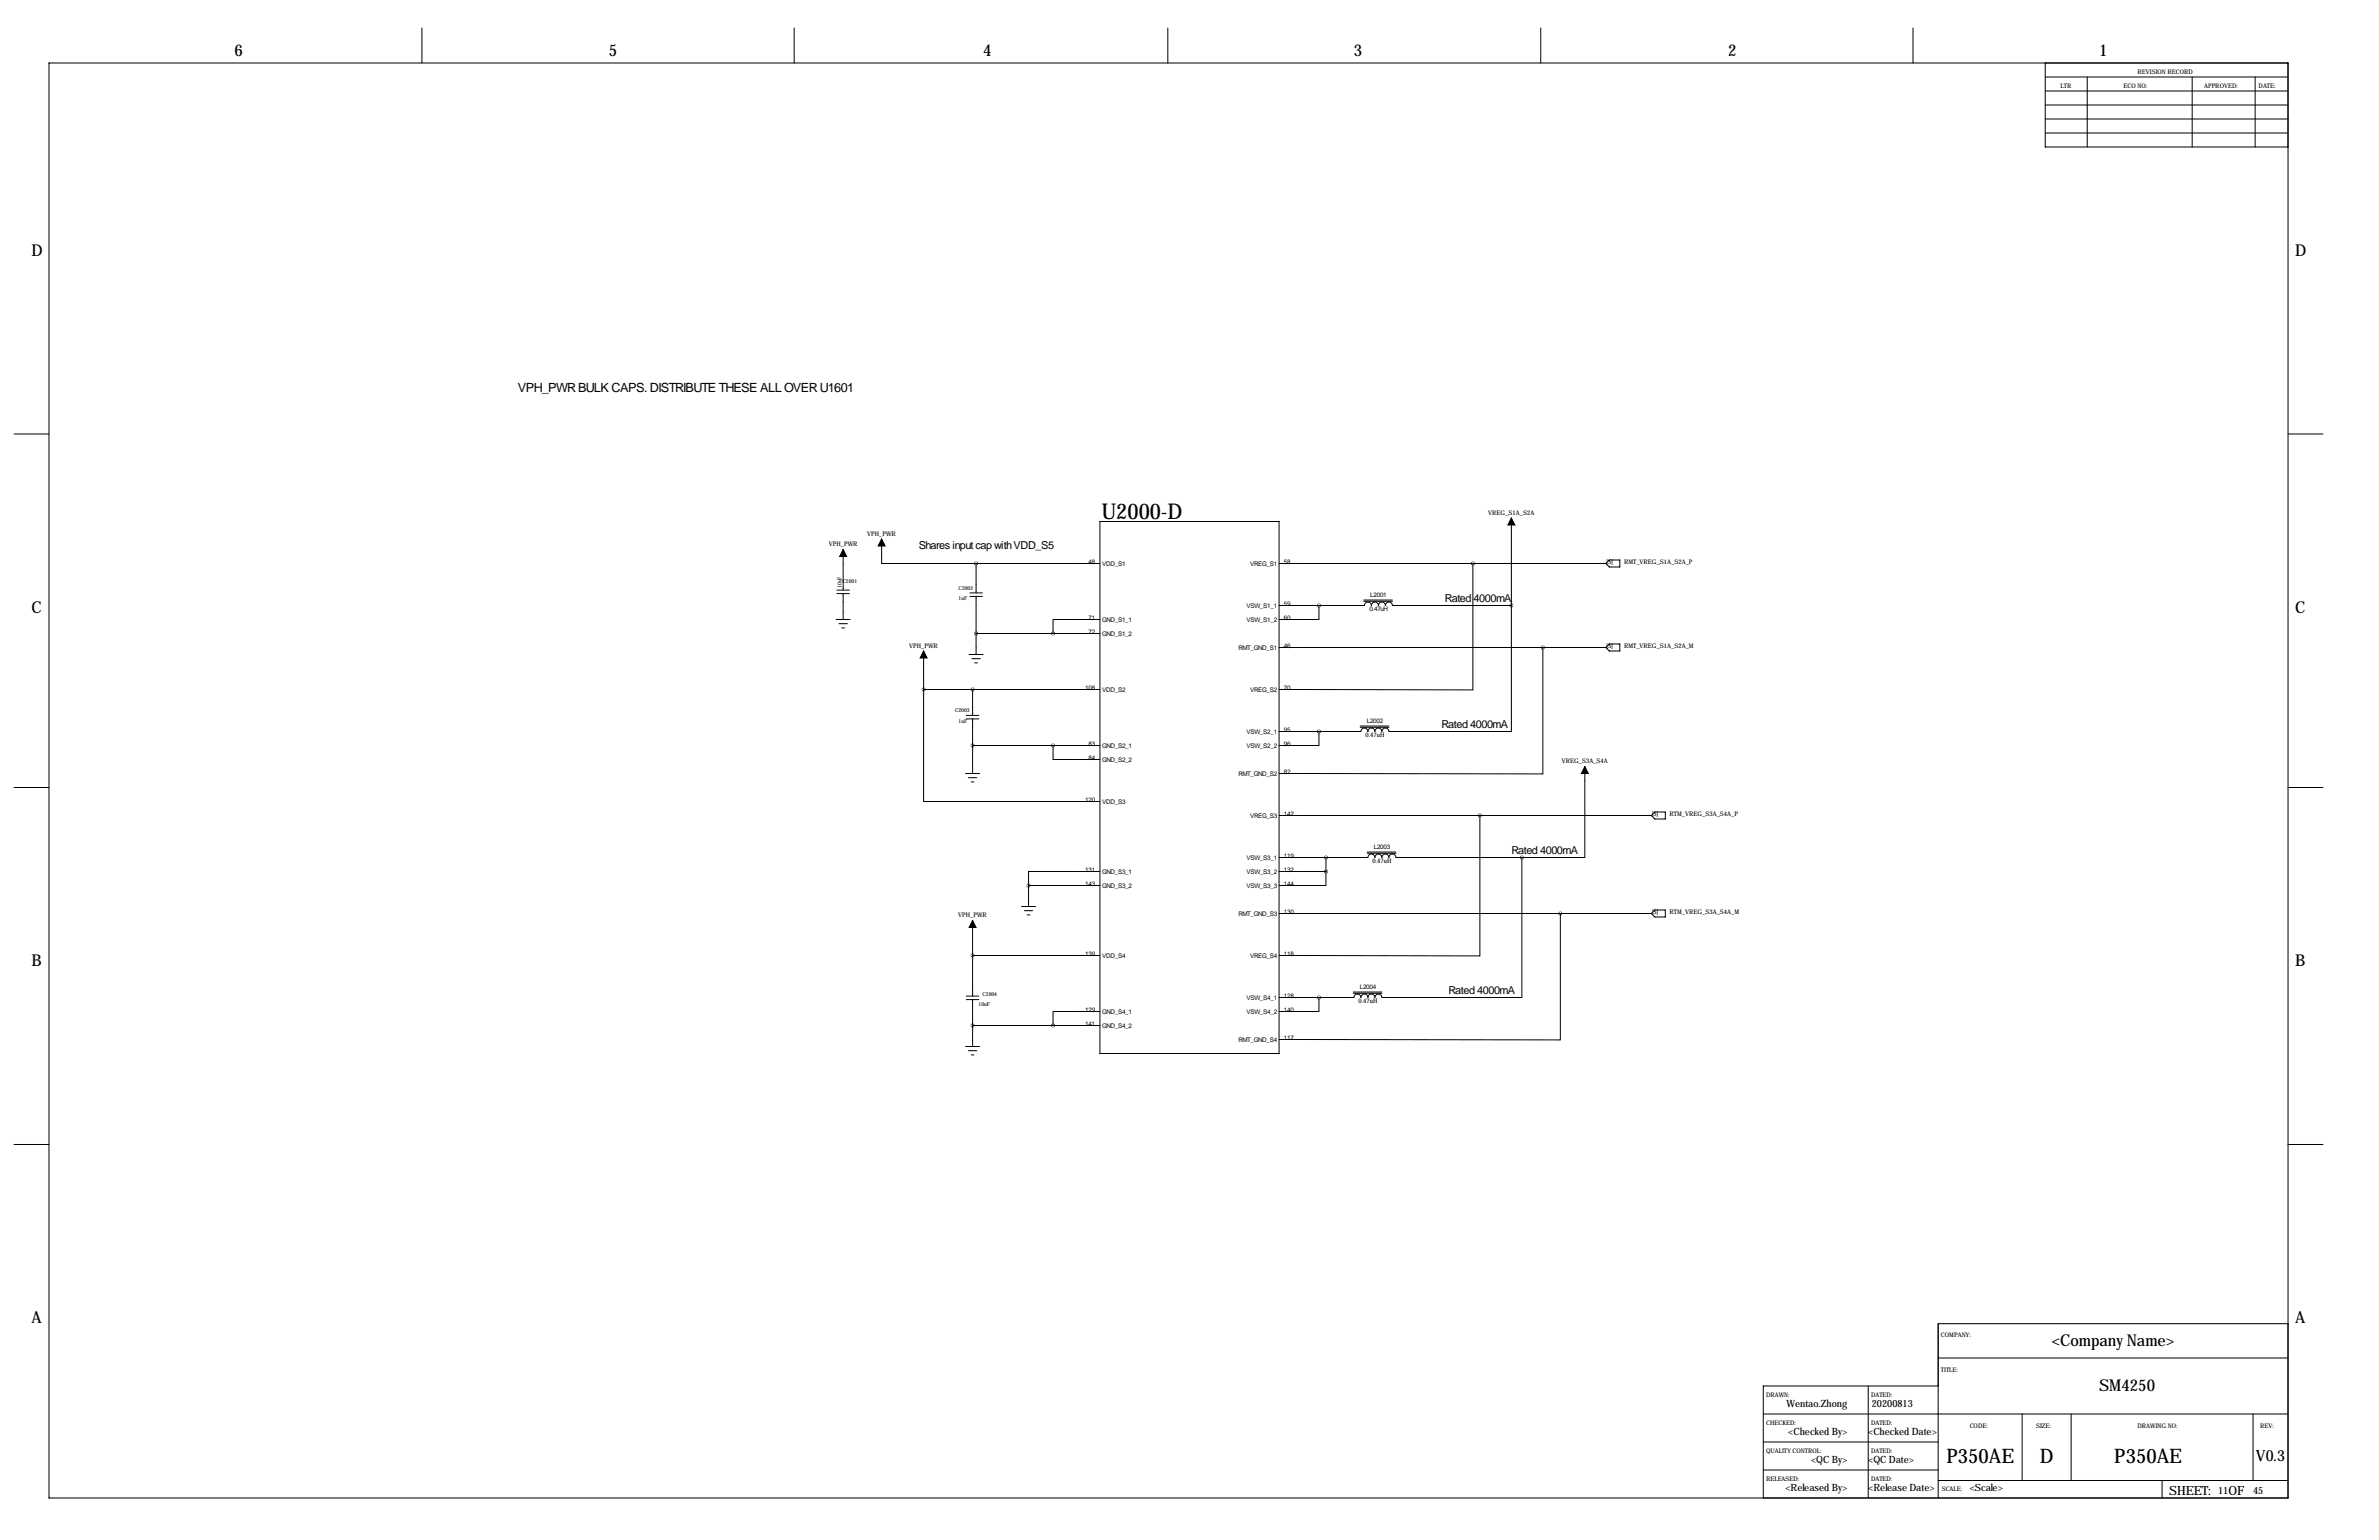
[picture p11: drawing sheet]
<svg xmlns="http://www.w3.org/2000/svg" width="864mm" height="559mm" viewBox="0 0 864 559" stroke-linecap="round" stroke-linejoin="round" font-family="sans-serif">
<defs><g id="words">
<text font-size="7.9" x="399.8" y="188.5">U2000-D</text>
<g font-size="7.3">
<text x="706.6" y="530.7">P350AE</text>
<text x="740.5" y="530.7">D</text>
<text x="767.5" y="530.7">P350AE</text>
</g>
<g font-size="5.9">
<text x="85.1" y="20.3">6</text>
<text x="221" y="20.3">5</text>
<text x="356.9" y="20.3">4</text>
<text x="491.5" y="20.3">3</text>
<text x="627.4" y="20.3">2</text>
<text x="762" y="20.3">1</text>
<text x="11.4" y="92.7">D</text>
<text x="833.1" y="92.7">D</text>
<text x="11.4" y="222.3">C</text>
<text x="833.1" y="222.3">C</text>
<text x="11.4" y="350.5">B</text>
<text x="833.1" y="350.5">B</text>
<text x="11.4" y="480.1">A</text>
<text x="833.1" y="480.1">A</text>
<text x="744.8" y="488.4">&lt;Company Name&gt;</text>
<text x="762" y="504.9">SM4250</text>
</g>
<text font-size="5.6" x="818.9" y="530.2">V0.3</text>
<g font-size="4.6">
<text x="188" y="142.2">VPH_PWR BULK CAPS. DISTRIBUTE THESE ALL OVER U1601</text>
<text x="787.4" y="542.3">SHEET:</text>
<text x="809" y="542.3">OF</text>
</g>
<g font-size="4">
<text x="333.5" y="199">Shares input cap with VDD_S5</text>
<text x="524.5" y="218.4">Rated 4000mA</text>
<text x="523.2" y="264.2">Rated 4000mA</text>
<text x="548.6" y="309.9">Rated 4000mA</text>
<text x="525.8" y="360.7">Rated 4000mA</text>
</g>
<g font-size="3.6">
<text x="648.5" y="510.5">Wentao.Zhong</text>
<text x="679.4" y="510.5">20200813</text>
<text x="649.2" y="520.6">&lt;Checked By&gt;</text>
<text x="678.2" y="520.6">&lt;Checked Date&gt;</text>
<text x="657.5" y="530.8">&lt;QC By&gt;</text>
<text x="678.2" y="530.8">&lt;QC Date&gt;</text>
<text x="648.1" y="541">&lt;Released By&gt;</text>
<text x="678.2" y="541">&lt;Release Date&gt;</text>
<text x="715" y="541">&lt;Scale&gt;</text>
<text x="805.2" y="542.2">11</text>
<text x="817.9" y="542.2">45</text>
</g>
<g font-size="2.3">
<text x="776" y="26.7">REVISION RECORD</text>
<text x="748" y="31.8">LTR</text>
<text x="770.9" y="31.8">ECO NO:</text>
<text x="800.1" y="31.8">APPROVED:</text>
<text x="819.9" y="31.8">DATE:</text>
<text x="540.3" y="186.7">VREG_S1A_S2A</text>
<text x="314.8" y="194.3">VPH_PWR</text>
<text x="300.9" y="198.1">VPH_PWR</text>
<text x="395.1" y="204.5">48</text>
<text x="400" y="205.2">VDD_S1</text>
<text x="453.8" y="205.2">VREG_S1</text>
<text x="466.1" y="204.5">58</text>
<text x="583.2" y="204.7">[5]</text>
<text x="589.5" y="204.5">RMT_VREG_S1A_S2A_P</text>
<text x="452.5" y="220.5">VSW_S1_1</text>
<text x="466.1" y="219.7">59</text>
<text x="497.1" y="221.7">0.47uH</text>
<text x="497.4" y="216.7">L2001</text>
<text x="395.1" y="224.8">71</text>
<text x="400" y="225.6">GND_S1_1</text>
<text x="452.5" y="225.6">VSW_S1_2</text>
<text x="466.1" y="224.8">60</text>
<text x="395.1" y="229.9">72</text>
<text x="400" y="230.6">GND_S1_2</text>
<text x="330.1" y="235">VPH_PWR</text>
<text x="449.6" y="235.7">RMT_GND_S1</text>
<text x="466.1" y="235">46</text>
<text x="583.2" y="235.2">[5]</text>
<text x="589.5" y="235">RMT_VREG_S1A_S2A_M</text>
<text x="394" y="250.2">108</text>
<text x="400" y="251">VDD_S2</text>
<text x="453.8" y="251">VREG_S2</text>
<text x="466.1" y="250.2">70</text>
<text x="496.1" y="262.4">L2002</text>
<text x="452.5" y="266.2">VSW_S2_1</text>
<text x="466.1" y="265.4">95</text>
<text x="495.7" y="267.5">0.47uH</text>
<text x="395.1" y="270.5">83</text>
<text x="395.1" y="275.6">84</text>
<text x="400" y="271.3">GND_S2_1</text>
<text x="452.5" y="271.3">VSW_S2_2</text>
<text x="466.1" y="270.5">96</text>
<text x="400" y="276.4">GND_S2_2</text>
<text x="449.6" y="281.4">RMT_GND_S2</text>
<text x="466.1" y="280.7">82</text>
<text x="566.9" y="276.9">VREG_S3A_S4A</text>
<text x="394" y="290.8">120</text>
<text x="400" y="291.6">VDD_S3</text>
<text x="453.8" y="296.7">VREG_S3</text>
<text x="466.1" y="295.9">142</text>
<text x="599.7" y="296.2">[5]</text>
<text x="606" y="295.9">RTM_VREG_S3A_S4A_P</text>
<text x="452.5" y="311.9">VSW_S3_1</text>
<text x="466.1" y="311.1">119</text>
<text x="498.7" y="308.1">L2003</text>
<text x="394" y="316.2">131</text>
<text x="400" y="317">GND_S3_1</text>
<text x="452.5" y="317">VSW_S3_2</text>
<text x="466.1" y="316.2">132</text>
<text x="498.2" y="313.2">0.47uH</text>
<text x="394" y="321.3">143</text>
<text x="400" y="322.1">GND_S3_2</text>
<text x="452.5" y="322.1">VSW_S3_3</text>
<text x="466.1" y="321.3">144</text>
<text x="347.9" y="332.7">VPH_PWR</text>
<text x="449.6" y="332.2">RMT_GND_S3</text>
<text x="466.1" y="331.5">130</text>
<text x="599.7" y="331.7">[5]</text>
<text x="606" y="331.5">RTM_VREG_S3A_S4A_M</text>
<text x="394" y="346.7">139</text>
<text x="400" y="347.5">VDD_S4</text>
<text x="453.8" y="347.5">VREG_S4</text>
<text x="466.1" y="346.7">118</text>
<text x="493.6" y="358.9">L2004</text>
<text x="452.5" y="362.7">VSW_S4_1</text>
<text x="466.1" y="361.9">128</text>
<text x="493.1" y="364">0.47uH</text>
<text x="394" y="367">129</text>
<text x="400" y="367.8">GND_S4_1</text>
<text x="452.5" y="367.8">VSW_S4_2</text>
<text x="466.1" y="367">140</text>
<text x="394" y="372.1">141</text>
<text x="400" y="372.9">GND_S4_2</text>
<text x="449.6" y="378">RMT_GND_S4</text>
<text x="466.1" y="377.2">117</text>
<text x="704.6" y="485.1">COMPANY:</text>
<text x="704.6" y="497.8">TITLE:</text>
<text x="641.1" y="506.7">DRAWN:</text>
<text x="679.2" y="506.7">DATED:</text>
<text x="641.1" y="516.9">CHECKED:</text>
<text x="679.2" y="516.9">DATED:</text>
<text x="715" y="518.2">CODE:</text>
<text x="739.1" y="518.2">SIZE:</text>
<text x="776" y="518.2">DRAWING NO:</text>
<text x="820.4" y="518.2">REV:</text>
<text x="641.1" y="527">QUALITY CONTROL:</text>
<text x="679.2" y="527">DATED:</text>
<text x="641.1" y="537.2">RELEASED:</text>
<text x="679.2" y="537.2">DATED:</text>
<text x="704.8" y="541">SCALE:</text>
</g>
<g font-size="2">
<text x="305.5" y="213.4" transform="rotate(-90 305.5 213.4)">10uF</text>
<text x="305.8" y="211.5">C2001</text>
<text x="348" y="214">C2002</text>
<text x="348" y="217.8">1uF</text>
<text x="346.7" y="258.5">C2003</text>
<text x="348" y="262.3">1uF</text>
<text x="355.2" y="365.1">10uF</text>
<text x="356.6" y="361.3">C2004</text>
</g>
</g></defs>
<g fill="none" stroke="#000" stroke-width=".36">
<path d="M153.2 10.2v12.7M288.3 10.2v12.7M423.9 10.2v12.7M559.3 10.2v12.7M694.4 10.2v12.7M17.8 22.9h812.8v520.7h-812.8zM742.4 22.9v30.4h88.2M742.4 38.1h88.2M742.4 33h88.2M742.4 27.9h88.2M757.7 27.9v25.4M795.8 27.9v25.4"/>
<path d="M818.6 27.9v25.4M742.4 48.3h88.2M742.4 43.2h88.2M5.1 157.5h12.7M830.6 157.5h12.7M306.1 199.4v14.7M320 195.6v8.9h34.3M399.3 189.2h65v193.1h-65zM548.6 188v31.7M303.8 214.1h4.6M303.8 215.4h4.6M306.1 215.4v9.4"/>
<path d="M352 216.4h4.6M352 215.1h4.6M354.3 204.5v10.6M354.3 216.4v21.1M354.3 204.5h45M464.3 219.7h31a1.27 1.27 0 0 1 1.3-1.3 1.27 1.27 0 0 1 1.2 1.3 1.27 1.27 0 0 1 1.3-1.3 1.27 1.27 0 0 1 1.3 1.3 1.27 1.27 0 0 1 1.3-1.3 1.27 1.27 0 0 1 1.2 1.3 1.27 1.27 0 0 1 1.3-1.3 1.27 1.27 0 0 1 1.3 1.3h43.1M464.3 204.5h118.6M478.8 219.7v5.1h-14.5M495 218.2h10.5M495 217.7h10.5M534.7 204.5v45.8l-70.4-.1M548.6 219.7v45.7h-44.4a1.27 1.27 0 0 0-1.3-1.2 1.27 1.27 0 0 0-1.3 1.2 1.27 1.27 0 0 0-1.2-1.2 1.27 1.27 0 0 0-1.3 1.2 1.27 1.27 0 0 0-1.3-1.2 1.27 1.27 0 0 0-1.2 1.2 1.27 1.27 0 0 0-1.3-1.2 1.27 1.27 0 0 0-1.3 1.2h-29.7"/>
<path d="M582.9 204.5l1.3-1.3h3.8v2.5h-3.8zM303.5 224.8h5.1M304.5 226.3h3.1M305.6 227.8h1M335.3 236.2v14M351.8 237.5h5.1M352.8 239h3.1M354.3 229.9h45M399.3 224.8h-17v5.1M464.3 234.9h118.6M560.1 234.9v45.9l-95.8-.1M584.2 233.7h3.8v2.5h-3.8l-1.3-1.3z"/>
<path d="M335.3 250.2v40.6h64M335.3 250.2h64M350.8 259.6h4.5M353.1 250.2v9.4M353.8 240.5h1M350.8 260.9h4.5M353.1 270.5h29.2M353.1 260.9v19.8M382.3 270.5v5.1h17M382.3 270.5h17M478.8 265.4v5.1h-14.5M493.8 263.9h10.4"/>
<path d="M493.8 263.4h10.4M575.3 278.1v33h-22.9M5.1 285.8h12.7M350.5 280.7h5.1M351.5 282.2h3.1M352.6 283.7h1M464.3 295.9h135.1M537.2 295.9v51l-72.9-.2M599.4 295.9l1.3-1.3h3.8v2.6h-3.8zM830.6 285.8h12.7M399.3 316.2h-25.9v5.1M464.3 311.1h32.3a1.27 1.27 0 0 1 1.2-1.2 1.27 1.27 0 0 1 1.3 1.2 1.27 1.27 0 0 1 1.3-1.2 1.27 1.27 0 0 1 1.2 1.2 1.27 1.27 0 0 1 1.3-1.2 1.27 1.27 0 0 1 1.3 1.2 1.27 1.27 0 0 1 1.3-1.2 1.27 1.27 0 0 1 1.2 1.2h45.7"/>
<path d="M464.3 316.2h17M481.3 316.2v5.1h-17M481.3 311.1v5.1M496.3 309.6h10.4M496.3 309.2h10.4M552.4 311.1v50.8h-50.8a1.27 1.27 0 0 0-1.2-1.2 1.27 1.27 0 0 0-1.3 1.2 1.27 1.27 0 0 0-1.3-1.2 1.27 1.27 0 0 0-1.2 1.2 1.27 1.27 0 0 0-1.3-1.2 1.27 1.27 0 0 0-1.3 1.2 1.27 1.27 0 0 0-1.2-1.2 1.27 1.27 0 0 0-1.3 1.2h-27.2M353.1 334v27.4M370.8 328.9h5.1M371.9 330.5h3M372.9 332h1M373.4 321.3h25.9M373.4 321.3v7.6"/>
<path d="M464.3 331.5h135.1M566.4 331.5v45.8l-102.1-.1M599.4 331.5l1.3-1.3h3.8v2.5h-3.8zM353.1 346.7h46.2M491.2 360h10.4M350.5 379.7h5.1M350.8 361.4h4.5M350.8 362.7h4.5M353.1 362.7v17M353.1 372.1h46.2M399.3 367h-17v5.1M478.8 361.9v5.1h-14.5"/>
<path d="M491.2 360.4h10.4M351.5 381.3h3.1M352.6 382.8h1M5.1 415.3h12.7M830.6 415.3h12.7M703.6 492.8h127M830.6 480.3h-127v63.3M640.1 513.1h190.5M678.2 502.9v40.7M703.6 502.9h-63.5v40.7M734.1 513.1v24.1M751.8 513.1v24.1"/>
<path d="M817.9 513.1v24.1M640.1 533.4h63.5M640.1 523.2h63.5M703.6 537.2h127M784.9 537.2v6.4"/>
</g>
<path d="M306.1 199.4l1.2 2.5h-2.5zM320 195.6l1.3 2.5h-2.5zM548.6 188l1.3 2.5h-2.5zM335.3 236.2l1.2 2.6h-2.5zM575.3 278.1l1.3 2.6h-2.6zM353.1 334l1.2 2.5h-2.5z" fill="#000" stroke="#000" stroke-width=".36"/>
<path d="M481.3 311.2a.05 .05 0 0 0 .1 0 .05 .05 0 0 0-.1 0zM566.4 331.5a.05 .05 0 0 0 .1 0 .05 .05 0 0 0-.1 0zM537.2 295.9a.05 .05 0 0 0 .1 0 .05 .05 0 0 0-.1 0zM534.6 204.5a.05 .05 0 0 0 .1 0 .05 .05 0 0 0-.1 0zM560 235a.05 .05 0 0 0 .1 0 .05 .05 0 0 0-.1 0zM552.4 311.2a.05 .05 0 0 0 .1 0 .05 .05 0 0 0-.1 0zM354.3 204.5a.05 .05 0 0 0 .1 0 .05 .05 0 0 0-.1 0zM354.3 229.9a.05 .05 0 0 0 .1 0 .05 .05 0 0 0-.1 0zM382.2 229.9a.05 .05 0 0 0 .1 0 .05 .05 0 0 0-.1 0zM382.2 270.5a.05 .05 0 0 0 .1 0 .05 .05 0 0 0-.1 0zM382.2 372.1a.05 .05 0 0 0 .1 0 .05 .05 0 0 0-.1 0zM478.7 361.9a.05 .05 0 0 0 .1 0 .05 .05 0 0 0-.1 0zM478.7 265.4a.05 .05 0 0 0 .1 0 .05 .05 0 0 0-.1 0zM478.7 219.7a.05 .05 0 0 0 .1 0 .05 .05 0 0 0-.1 0zM353 250.2a.05 .05 0 0 0 .1 0 .05 .05 0 0 0-.1 0zM353 346.7a.05 .05 0 0 0 .1 0 .05 .05 0 0 0-.1 0zM353 372.1a.05 .05 0 0 0 .1 0 .05 .05 0 0 0-.1 0zM373.3 321.3a.05 .05 0 0 0 .1 0 .05 .05 0 0 0-.1 0zM335.2 250.2a.05 .05 0 0 0 .1 0 .05 .05 0 0 0-.1 0zM481.3 316.2a.05 .05 0 0 0 .1 0 .05 .05 0 0 0-.1 0zM548.6 219.7a.05 .05 0 0 0 .1 0 .05 .05 0 0 0-.1 0zM353 270.5a.05 .05 0 0 0 .1 0 .05 .05 0 0 0-.1 0z" fill="#000" stroke="#000" stroke-width="1.3"/>
<use href="#words"/>
</svg>
